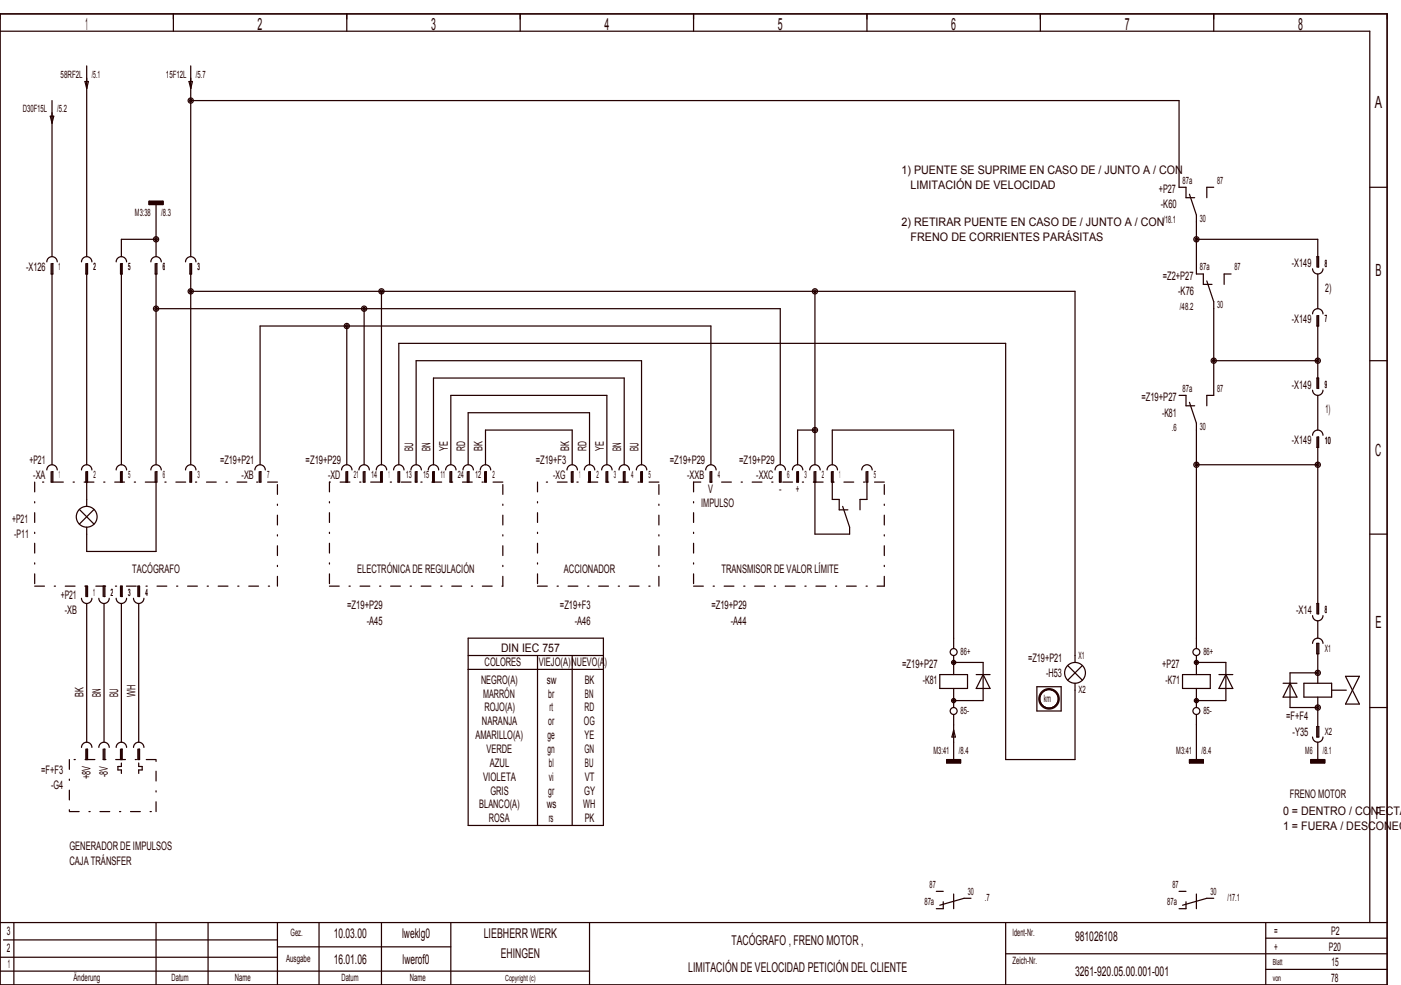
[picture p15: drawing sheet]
<svg xmlns="http://www.w3.org/2000/svg" width="404mm" height="284mm" viewBox="0 0 404 284" stroke-linecap="round" stroke-linejoin="round" font-family="sans-serif">
<defs><g id="words">
<g font-size="4.8" fill="#240000">
<text x="24.6" y="8.6">1</text>
<text x="74.3" y="8.6">2</text>
<text x="124.3" y="8.6">3</text>
<text x="174.3" y="8.6">4</text>
<text x="224.3" y="8.6">5</text>
<text x="274.3" y="8.6">6</text>
<text x="324.3" y="8.6">7</text>
<text x="374.3" y="8.6">8</text>
<text x="396.5" y="31.1">A</text>
<text x="396.7" y="79.6">B</text>
<text x="396.6" y="131.6">C</text>
<text x="396.7" y="181.1">E</text>
<text x="396.8" y="236.1">F</text>
</g>
<g font-size="3.9" fill="#240000">
<text x="96.2" y="270.3">10.03.00</text>
<text x="116" y="270.3">lweklg0</text>
<text x="139.5" y="270.3">LIEBHERR WERK</text>
<text x="210.9" y="272.3">TACÓGRAFO , FRENO MOTOR ,</text>
<text x="310" y="271.3">981026108</text>
<text x="96.2" y="277.8">16.01.06</text>
<text x="116.1" y="277.8">lwerof0</text>
<text x="144.4" y="276.3">EHINGEN</text>
<text x="198.5" y="280.3">LIMITACIÓN DE VELOCIDAD PETICIÓN DEL CLIENTE</text>
<text x="310" y="281.3">3261­920.05.00.001­001</text>
</g>
<g font-size="3.4" fill="#240000">
<text x="260" y="50.1">1) PUENTE SE SUPRIME EN CASO DE / JUNTO A / CON</text>
<text x="262.6" y="54.4">LIMITACIÓN DE VELOCIDAD</text>
<text x="334.2" y="55.7">+P27</text>
<text x="260" y="65.1">2) RETIRAR PUENTE EN CASO DE / JUNTO A / CON</text>
<text x="334.7" y="60.1">­K60</text>
<text x="262.6" y="69.4">FRENO DE CORRIENTES PARÁSITAS</text>
<text x="372.5" y="77.1">­X149</text>
<text x="7.5" y="78.1">­X126</text>
<text x="335.3" y="80.7">=Z2+P27</text>
<text x="339.7" y="85.1">­K76</text>
<text x="382.1" y="84.1">2)</text>
<text x="372.5" y="93.1">­X149</text>
<text x="372.5" y="112.1">­X149</text>
<text x="329.1" y="115.7">=Z19+P27</text>
<text x="382.2" y="119.1">1)</text>
<text x="335.1" y="120.1">­K81</text>
<text x="119.1" y="130" transform="rotate(-90 119.1 130)">BU</text>
<text x="124.1" y="130" transform="rotate(-90 124.1 130)">BN</text>
<text x="129.1" y="130" transform="rotate(-90 129.1 130)">YE</text>
<text x="134.1" y="130" transform="rotate(-90 134.1 130)">RD</text>
<text x="139.1" y="130" transform="rotate(-90 139.1 130)">BK</text>
<text x="164.1" y="130" transform="rotate(-90 164.1 130)">BK</text>
<text x="169.1" y="130" transform="rotate(-90 169.1 130)">RD</text>
<text x="174.1" y="130" transform="rotate(-90 174.1 130)">YE</text>
<text x="179.1" y="130" transform="rotate(-90 179.1 130)">BN</text>
<text x="184.1" y="130" transform="rotate(-90 184.1 130)">BU</text>
<text x="372.5" y="128.1">­X149</text>
<text x="8.5" y="133.7">+P21</text>
<text x="63.5" y="133.7">=Z19+P21</text>
<text x="88.1" y="133.7">=Z19+P29</text>
<text x="154.5" y="133.7">=Z19+F3</text>
<text x="193.1" y="133.7">=Z19+P29</text>
<text x="213.1" y="133.7">=Z19+P29</text>
<text x="9.6" y="138.1">­XA</text>
<text x="69.7" y="138.1">­XB</text>
<text x="94.6" y="138.1">­XD</text>
<text x="159.5" y="138.1">­XG</text>
<text x="198.2" y="138.1">­XXB</text>
<text x="204.3" y="142.1">V</text>
<text x="218.1" y="138.1">­XXC</text>
<text x="224.7" y="142.1">­</text>
<text x="229.5" y="142.1">+</text>
<text x="202.2" y="146.1">IMPULSO</text>
<text x="3.5" y="150.7">+P21</text>
<text x="4.1" y="155.1">­P11</text>
<text x="38.1" y="165.1">TACÓGRAFO</text>
<text x="103" y="165.1">ELECTRÓNICA DE REGULACIÓN</text>
<text x="162.6" y="165.1">ACCIONADOR</text>
<text x="208" y="165.1">TRANSMISOR DE VALOR LÍMITE</text>
<text x="17.5" y="172.7">+P21</text>
<text x="18.7" y="177.1">­XB</text>
<text x="100.1" y="175.7">=Z19+P29</text>
<text x="161.5" y="175.7">=Z19+F3</text>
<text x="205.1" y="175.7">=Z19+P29</text>
<text x="373.7" y="177.1">­X14</text>
<text x="105.7" y="180.1">­A45</text>
<text x="165.7" y="180.1">­A46</text>
<text x="210.7" y="180.1">­A44</text>
<text x="144.5" y="188.1">DIN IEC 757</text>
<text x="296.5" y="190.7">=Z19+P21</text>
<text x="138.7" y="197.1">NEGRO(A)</text>
<text x="139.7" y="192.1">COLORES</text>
<text x="155.4" y="192.1">VIEJO(A)NUEVO(A)</text>
<text x="157.7" y="197.1">sw</text>
<text x="168.6" y="197.1">BK</text>
<text x="260.1" y="192.7">=Z19+P27</text>
<text x="266.1" y="197.1">­K81</text>
<text x="301.7" y="195.1">­H53</text>
<text x="335.2" y="192.7">+P27</text>
<text x="336.1" y="197.1">­K71</text>
<text x="24.1" y="201" transform="rotate(-90 24.1 201)">BK</text>
<text x="29.1" y="201" transform="rotate(-90 29.1 201)">BN</text>
<text x="34.1" y="201" transform="rotate(-90 34.1 201)">BU</text>
<text x="39.1" y="201" transform="rotate(-90 39.1 201)">WH</text>
<text x="139.3" y="201.1">MARRÓN</text>
<text x="158.1" y="201.1">br</text>
<text x="168.7" y="201.1">BN</text>
<text x="139" y="209.1">NARANJA</text>
<text x="139.7" y="205.1">ROJO(A)</text>
<text x="158.1" y="209.1">or</text>
<text x="158.4" y="205.1">rt</text>
<text x="168.4" y="209.1">OG</text>
<text x="168.6" y="205.1">RD</text>
<text x="370.9" y="207.7">=F+F4</text>
<text x="137.1" y="213.1">AMARILLO(A)</text>
<text x="157.9" y="213.1">ge</text>
<text x="168.6" y="213.1">YE</text>
<text x="372.7" y="212.1">­Y35</text>
<text x="140.3" y="217.1">VERDE</text>
<text x="141.2" y="221.1">AZUL</text>
<text x="157.9" y="217.1">gn</text>
<text x="158.3" y="221.1">bl</text>
<text x="168.5" y="217.1">GN</text>
<text x="168.7" y="221.1">BU</text>
<text x="11.9" y="223.2">=F+F3</text>
<text x="14.7" y="227.6">­G4</text>
<text x="26.1" y="224.7" transform="rotate(-90 26.1 224.7)">+8V</text>
<text x="31.1" y="224.1" transform="rotate(-90 31.1 224.1)">­8V</text>
<text x="139.3" y="225.1">VIOLETA</text>
<text x="158.3" y="225.1">vi</text>
<text x="168.6" y="225.1">VT</text>
<text x="138.2" y="233.1">BLANCO(A)</text>
<text x="141.4" y="229.1">GRIS</text>
<text x="157.7" y="233.1">ws</text>
<text x="158.1" y="229.1">gr</text>
<text x="168.2" y="233.1">WH</text>
<text x="168.4" y="229.1">GY</text>
<text x="371.9" y="230.1">FRENO MOTOR</text>
<text x="141" y="237.1">ROSA</text>
<text x="158.2" y="237.1">rs</text>
<text x="168.6" y="237.1">PK</text>
<text x="370" y="235.1">0 = DENTRO / CONECTA</text>
<text x="370" y="239.4">1 = FUERA / DESCONEC</text>
<text x="20" y="245.1">GENERADOR DE IMPULSOS</text>
<text x="20" y="249.4">CAJA TRÁNSFER</text>
<text x="2" y="269.6">3</text>
<text x="367.5" y="269.6">=</text>
<text x="383.8" y="269.6">P2</text>
<text x="2" y="274.6">2</text>
<text x="367.5" y="274.1">+</text>
<text x="383.2" y="274.1">P20</text>
<text x="2.2" y="279.1">1</text>
<text x="383.9" y="278.6">15</text>
<text x="383.9" y="283.1">78</text>
</g>
<g font-size="2.9" fill="#240000">
<text x="17.5" y="22.4">58RF2L</text>
<text x="26.5" y="22.4">/5.1</text>
<text x="47.8" y="22.4">15F12L</text>
<text x="56.5" y="22.4">/5.7</text>
<text x="6.6" y="32.4">D30F15L</text>
<text x="16.5" y="32.4">/5.2</text>
<text x="341" y="53">87a</text>
<text x="351" y="53">87</text>
<text x="38.9" y="62.4">M3:38</text>
<text x="46.5" y="62.4">/8.3</text>
<text x="335.5" y="64.3">/18.1</text>
<text x="346" y="63.9">30</text>
<text x="17" y="77.9">1</text>
<text x="27" y="77.9">2</text>
<text x="37" y="77.9">5</text>
<text x="47" y="77.9">6</text>
<text x="57" y="77.9">3</text>
<text x="346" y="78">87a</text>
<text x="356" y="78">87</text>
<text x="382" y="76.9">8</text>
<text x="340.3" y="89.3">/48.2</text>
<text x="351" y="88.9">30</text>
<text x="382" y="92.9">7</text>
<text x="341" y="113">87a</text>
<text x="351" y="113">87</text>
<text x="382" y="111.9">9</text>
<text x="337.9" y="124.3">.6</text>
<text x="346" y="123.9">30</text>
<text x="382" y="127.9">10</text>
<text x="17" y="137.9">1</text>
<text x="27" y="137.9">2</text>
<text x="37" y="137.9">5</text>
<text x="47" y="137.9">6</text>
<text x="57" y="137.9">3</text>
<text x="77" y="137.9">7</text>
<text x="102" y="137.9">21</text>
<text x="107" y="137.9">14</text>
<text x="112" y="137.9">1</text>
<text x="117" y="137.9">13</text>
<text x="122" y="137.9">15</text>
<text x="127" y="137.9">11</text>
<text x="132" y="137.9">24</text>
<text x="137" y="137.9">12</text>
<text x="142" y="137.9">2</text>
<text x="167" y="137.9">1</text>
<text x="172" y="137.9">2</text>
<text x="177" y="137.9">3</text>
<text x="182" y="137.9">4</text>
<text x="187" y="137.9">5</text>
<text x="207" y="137.9">4</text>
<text x="227" y="137.9">6</text>
<text x="232" y="137.9">3</text>
<text x="237" y="137.9">2</text>
<text x="242" y="137.9">1</text>
<text x="252" y="137.9">5</text>
<text x="27" y="171.9">1</text>
<text x="32" y="171.9">2</text>
<text x="37" y="171.9">3</text>
<text x="42" y="171.9">4</text>
<text x="382" y="176.9">8</text>
<text x="277" y="188.9">86+</text>
<text x="311" y="189.9">X1</text>
<text x="347" y="188.9">86+</text>
<text x="382" y="187.9">X1</text>
<text x="301" y="202.3">km</text>
<text x="311" y="199.9">X2</text>
<text x="277" y="205.9">85­</text>
<text x="347" y="205.9">85­</text>
<text x="382" y="211.9">X2</text>
<text x="269.2" y="217.4">M3:41</text>
<text x="276.5" y="217.4">/8.4</text>
<text x="339.2" y="217.4">M3:41</text>
<text x="346.5" y="217.4">/8.4</text>
<text x="376.4" y="217.4">M6</text>
<text x="381.5" y="217.4">/8.1</text>
<text x="268.1" y="256">87</text>
<text x="279.1" y="258">30</text>
<text x="338.1" y="256">87</text>
<text x="349.1" y="258">30</text>
<text x="266.6" y="261">87a</text>
<text x="284" y="259.9">.7</text>
<text x="336.6" y="261">87a</text>
<text x="354" y="259.9">/17.1</text>
<text x="83.8" y="269.9">Gez.</text>
<text x="292" y="269.9">Ident­Nr.</text>
<text x="82.5" y="277.4">Ausgabe</text>
<text x="292" y="277.9">Zeich­Nr.</text>
<text x="21.2" y="282.9">Änderung</text>
<text x="49.5" y="282.9">Datum</text>
<text x="67.7" y="282.9">Name</text>
<text x="98.5" y="282.9">Datum</text>
<text x="118.2" y="282.9">Name</text>
</g>
<g font-size="2.4" fill="#240000">
<text x="367" y="278.3">Blatt</text>
<text x="145.7" y="282.8">Copyright (c)</text>
<text x="367" y="282.8">von</text>
</g>
</g></defs>
<g fill="none" stroke="#240000" stroke-width=".35">
<path d="M0 4h400v280h-400zM0 9h395v257M25 19v55M50 4v5M55 19v55M100 4v5M150 4v5M200 4v5M250 4v5M300 4v5M350 4v5M14.5 33.5h1l-.5 2z"/>
<path d="M15 29v45M24.5 23.5h1l-.5 2zM54.5 23.5h1l-.5 2zM55 29h285v25h2v3h2.5M43 58h4v1h-4zM43 58.1h4M43 58.2h4M43 58.3h4M43 58.4h4M43 58.5h4M43 58.6h4M43 58.7h4"/>
<path d="M43 58.8h4M43 58.9h4M45 59v15M343 56l2 6v17h2v3h2.5M350 54h-2v3M395 54h5M13.5 75.5a1.5 1.5 0 0 1 1.5-1.5 1.5 1.5 0 0 1 1.5 1.5M14.7 76v3h.5v-3h-.2v58M23.5 75.5a1.5 1.5 0 0 1 1.5-1.5 1.5 1.5 0 0 1 1.5 1.5M24.8 76v3h.4v-3h-.2v58M33.5 75.5a1.5 1.5 0 0 1 1.5-1.5 1.5 1.5 0 0 1 1.5 1.5M34.7 76v3h.6v-3h-.3v58"/>
<path d="M43.5 75.5a1.5 1.5 0 0 1 1.5-1.5 1.5 1.5 0 0 1 1.5 1.5M44.8 76v3h.4v-3h-.2v58M45 69h-10v5M53.5 75.5a1.5 1.5 0 0 1 1.5-1.5 1.5 1.5 0 0 1 1.5 1.5M54.8 76v3h.5v-3h-.3v58M345 69h35v8h.3v-3h-.6v3M355 79h-2v3M378.5 77.5a1.5 1.5 0 0 0 1.5 1.5 1.5 1.5 0 0 0 1.5-1.5M380 79v10M45 89h180v45M55 84h255v107M100 94v40"/>
<path d="M105 89v45M110 84v50M235 84v50M348 81l2 6v27h-2v3M378.5 90.5a1.5 1.5 0 0 1 1.5-1.5 1.5 1.5 0 0 1 1.5 1.5M379.7 91v3h.6v-3h-.3v21h.3v-3h-.6v3M340 114h2v3h2.5M343 116l2 6v65M350 104h30M378.5 112.5a1.5 1.5 0 0 0 1.5 1.5 1.5 1.5 0 0 0 1.5-1.5M380 114v10M395 104h5"/>
<path d="M13.5 135.5a1.5 1.5 0 0 1 1.5-1.5 1.5 1.5 0 0 1 1.5 1.5M14.7 136v3h.5v-3h-.2v3M23.5 135.5a1.5 1.5 0 0 1 1.5-1.5 1.5 1.5 0 0 1 1.5 1.5M24.8 136v3h.4v-3h-.2v10M33.5 135.5a1.5 1.5 0 0 1 1.5-1.5 1.5 1.5 0 0 1 1.5 1.5M34.7 136v3h.6v-3h-.3v3M43.5 135.5a1.5 1.5 0 0 1 1.5-1.5 1.5 1.5 0 0 1 1.5 1.5M44.8 136v3h.4v-3h-.2v23h-20v-7M53.5 135.5a1.5 1.5 0 0 1 1.5-1.5 1.5 1.5 0 0 1 1.5 1.5M54.8 136v3h.5v-3h-.3v3M73.5 135.5a1.5 1.5 0 0 1 1.5-1.5 1.5 1.5 0 0 1 1.5 1.5M74.8 136v3h.5v-3h-.3v3"/>
<path d="M75 134v-40h130v40M98.5 135.5a1.5 1.5 0 0 1 1.5-1.5 1.5 1.5 0 0 1 1.5 1.5M99.7 136v3h.5v-3h-.2v3M103.5 135.5a1.5 1.5 0 0 1 1.5-1.5 1.5 1.5 0 0 1 1.5 1.5M104.7 136v3h.6v-3h-.3v3M108.5 135.5a1.5 1.5 0 0 1 1.5-1.5 1.5 1.5 0 0 1 1.5 1.5M109.8 136v3h.5v-3h-.3v3M113.5 135.5a1.5 1.5 0 0 1 1.5-1.5 1.5 1.5 0 0 1 1.5 1.5M114.8 136v3h.4v-3h-.2v3M115 134v-35h175v120h20v-22M118.5 135.5a1.5 1.5 0 0 1 1.5-1.5 1.5 1.5 0 0 1 1.5 1.5M119.7 136v3h.5v-3h-.2v3"/>
<path d="M120 134v-30h65v30M123.5 135.5a1.5 1.5 0 0 1 1.5-1.5 1.5 1.5 0 0 1 1.5 1.5M124.7 136v3h.6v-3h-.3v3M125 134v-25h55v25M128.5 135.5a1.5 1.5 0 0 1 1.5-1.5 1.5 1.5 0 0 1 1.5 1.5M129.8 136v3h.4v-3h-.2v3M130 134v-20h45v20M133.5 135.5a1.5 1.5 0 0 1 1.5-1.5 1.5 1.5 0 0 1 1.5 1.5M134.8 136v3h.4v-3h-.2v3M135 134v-15h35v15M138.5 135.5a1.5 1.5 0 0 1 1.5-1.5 1.5 1.5 0 0 1 1.5 1.5M139.7 136v3h.6v-3h-.3v3"/>
<path d="M140 134v-10h25v10M163.5 135.5a1.5 1.5 0 0 1 1.5-1.5 1.5 1.5 0 0 1 1.5 1.5M164.8 136v3h.5v-3h-.3v3M168.5 135.5a1.5 1.5 0 0 1 1.5-1.5 1.5 1.5 0 0 1 1.5 1.5M169.7 136v3h.5v-3h-.2v3M173.5 135.5a1.5 1.5 0 0 1 1.5-1.5 1.5 1.5 0 0 1 1.5 1.5M174.7 136v3h.6v-3h-.3v3M178.5 135.5a1.5 1.5 0 0 1 1.5-1.5 1.5 1.5 0 0 1 1.5 1.5M179.8 136v3h.5v-3h-.3v3M183.5 135.5a1.5 1.5 0 0 1 1.5-1.5 1.5 1.5 0 0 1 1.5 1.5M184.8 136v3h.4v-3h-.2v3M203.5 135.5a1.5 1.5 0 0 1 1.5-1.5 1.5 1.5 0 0 1 1.5 1.5"/>
<path d="M204.7 136v3h.5v-3h-.2v3M223.5 135.5a1.5 1.5 0 0 1 1.5-1.5 1.5 1.5 0 0 1 1.5 1.5M224.7 136v3h.5v-3h-.2v3M228.5 135.5a1.5 1.5 0 0 1 1.5-1.5 1.5 1.5 0 0 1 1.5 1.5M229.7 136v3h.6v-3h-.3v3M233.5 135.5a1.5 1.5 0 0 1 1.5-1.5 1.5 1.5 0 0 1 1.5 1.5M234.8 136v3h.5v-3h-.3v18h10v-2l-2-6M235 124h-5v10M238.5 135.5a1.5 1.5 0 0 1 1.5-1.5 1.5 1.5 0 0 1 1.5 1.5M239.8 136v3h.4v-3h-.2v8h2v3h2.5M240 134v-10h35v63M248.5 135.5a1.5 1.5 0 0 1 1.5-1.5 1.5 1.5 0 0 1 1.5 1.5"/>
<path d="M249.8 136v3h.5v-3h-.3v8h-2v3M345 134h35M378.5 125.5a1.5 1.5 0 0 1 1.5-1.5 1.5 1.5 0 0 1 1.5 1.5M379.7 126v3h.6v-3h-.3v51h.3v-3h-.6v3M22.9 146.9l4.2 4.2M27.1 146.9l-4.2 4.2M395 154h5M23.5 172.5a1.5 1.5 0 0 0 1.5 1.5 1.5 1.5 0 0 0 1.5-1.5M25 169v3h.2v-3h-.4v3M25 174v40M28.5 172.5a1.5 1.5 0 0 0 1.5 1.5 1.5 1.5 0 0 0 1.5-1.5M30 169v3h.2v-3h-.5v3"/>
<path d="M30 174v40M33.5 172.5a1.5 1.5 0 0 0 1.5 1.5 1.5 1.5 0 0 0 1.5-1.5M35 169v3h.3v-3h-.6v3M35 174v40M38.5 172.5a1.5 1.5 0 0 0 1.5 1.5 1.5 1.5 0 0 0 1.5-1.5M40 169v3h.3v-3h-.5v3M40 174v40M378.5 177.5a1.5 1.5 0 0 0 1.5 1.5 1.5 1.5 0 0 0 1.5-1.5M380 179v5M135 184h39v54h-39zM135 193h39M135 189h39"/>
<path d="M155 189v49M165 189v49M271 194.5h8v4h-8zM275 191h8.5v11h-8.5M275 189v5.5M275 198.5v5.5M281.5 194.5h4M283.5 194.5l2 4h-4zM299 198h7v7h-7zM307.9 191.9l4.2 4.2M312.1 191.9l-4.2 4.2M341 194.5h8v4h-8z"/>
<path d="M345 189v5.5M345 198.5v5.5M345 191h8.5v11h-8.5M351.5 194.5h4M353.5 194.5l2 4h-4zM370 197h4M372 197l2 4h-4zM376 197h8v4h-8zM378.5 185.5a1.5 1.5 0 0 1 1.5-1.5 1.5 1.5 0 0 1 1.5 1.5M379.7 185.5h.6v3h-.6zM380 185.5v11.5M380 194h-8v10h8"/>
<path d="M388 195h4l-4 8h4zM23.5 215.5a1.5 1.5 0 0 1 1.5-1.5 1.5 1.5 0 0 1 1.5 1.5M24.8 216v3h.4v-3h-.2v3M28.5 215.5a1.5 1.5 0 0 1 1.5-1.5 1.5 1.5 0 0 1 1.5 1.5M29.7 216v3h.5v-3h-.2v3M33.5 215.5a1.5 1.5 0 0 1 1.5-1.5 1.5 1.5 0 0 1 1.5 1.5M34.7 216v3h.6v-3h-.3v3M38.5 215.5a1.5 1.5 0 0 1 1.5-1.5 1.5 1.5 0 0 1 1.5 1.5M39.8 216v3h.5v-3h-.3v3M273 219h4v1h-4zM273 219.9h4M273 219.8h4"/>
<path d="M273 219.7h4M273 219.6h4M273 219.5h4M273 219.4h4M273 219.3h4M273 219.2h4M273 219.1h4M275 210.5l.5 2h-1zM275 206v13M343 219h4v1h-4zM343 219.9h4M343 219.8h4"/>
<path d="M343 219.7h4M343 219.6h4M343 219.5h4M343 219.4h4M343 219.3h4M343 219.2h4M343 219.1h4M345 206v13M378 219h4v1h-4zM378 219.9h4M378 219.8h4M378 219.7h4"/>
<path d="M378 219.6h4M378 219.5h4M378 219.4h4M378 219.3h4M378 219.2h4M378 219.1h4M378.5 212.5a1.5 1.5 0 0 0 1.5 1.5 1.5 1.5 0 0 0 1.5-1.5M379.7 209.5h.6v3h-.6zM380 201v11.5M380 214v5M395 204h5M35 220v1h-1v1h1v1"/>
<path d="M40 220v1h1v1h-1v1M270 257h2M280 259h-2l-7 2M340 257h2M350 259h-2l-7 2M0 276h80M0 266h400M1 271h79M4 266v18M45 266v18M60 266v18M80 266v18"/>
<path d="M80 273h50M92 266v18M110 266v18M130 266v18M170 266v18M272 260v2h-2M290 266v18M290 275h110M342 260v2h-2M365 266v18M365 279.5h35M365 270.5h35"/>
<path d="M0 280h170"/>
<circle cx="55" cy="29" r=".75"/>
<circle cx="55" cy="29" r=".38"/>
<circle cx="45" cy="69" r=".75"/>
<circle cx="45" cy="69" r=".38"/>
<circle cx="345" cy="69" r=".75"/>
<circle cx="345" cy="69" r=".38"/>
<circle cx="45" cy="89" r=".75"/>
<circle cx="45" cy="89" r=".38"/>
<circle cx="55" cy="84" r=".75"/>
<circle cx="55" cy="84" r=".38"/>
<circle cx="100" cy="94" r=".75"/>
<circle cx="100" cy="94" r=".38"/>
<circle cx="105" cy="89" r=".75"/>
<circle cx="105" cy="89" r=".38"/>
<circle cx="110" cy="84" r=".75"/>
<circle cx="110" cy="84" r=".38"/>
<circle cx="235" cy="84" r=".75"/>
<circle cx="235" cy="84" r=".38"/>
<circle cx="350" cy="104" r=".75"/>
<circle cx="350" cy="104" r=".38"/>
<circle cx="380" cy="104" r=".75"/>
<circle cx="380" cy="104" r=".38"/>
<circle cx="235" cy="124" r=".75"/>
<circle cx="235" cy="124" r=".38"/>
<circle cx="345" cy="134" r=".75"/>
<circle cx="345" cy="134" r=".38"/>
<circle cx="380" cy="134" r=".75"/>
<circle cx="380" cy="134" r=".38"/>
<circle cx="25" cy="149" r="3"/>
<circle cx="275" cy="188" r="1"/>
<circle cx="275" cy="191" r=".6"/>
<circle cx="275" cy="191" r=".3"/>
<circle cx="310" cy="194" r="3"/>
<circle cx="345" cy="188" r="1"/>
<circle cx="345" cy="191" r=".6"/>
<circle cx="345" cy="191" r=".3"/>
<circle cx="380" cy="194" r=".75"/>
<circle cx="380" cy="194" r=".38"/>
<circle cx="275" cy="205" r="1"/>
<circle cx="275" cy="202" r=".6"/>
<circle cx="275" cy="202" r=".3"/>
<circle cx="302.5" cy="201.5" r="2.95"/>
<circle cx="302.5" cy="201.5" r="2.7"/>
<circle cx="345" cy="205" r="1"/>
<circle cx="345" cy="202" r=".6"/>
<circle cx="345" cy="202" r=".3"/>
<circle cx="380" cy="204" r=".75"/>
<circle cx="380" cy="204" r=".38"/>
</g>
<path d="M384 199h6M275 262v-6M345 262v-6" fill="none" stroke="#240000" stroke-width=".35" stroke-dasharray="4.2 1.8"/>
<g fill="none" stroke="#240000" stroke-width=".35" stroke-dasharray="2.8 2.8 .4 2.8">
<path d="M10 139v30M80 139h-70M95 139v30M145 139h-50M155 139v30M190 139h-35M200 139v30M255 139h-55M10 169h70M80 169v-30M95 169h50M145 169v-30"/>
<path d="M155 169h35M190 169v-30M200 169h55M255 169v-30M20 219v15M45 219h-25M20 234h25M45 234v-15"/>
</g>
<use href="#words"/>
</svg>
